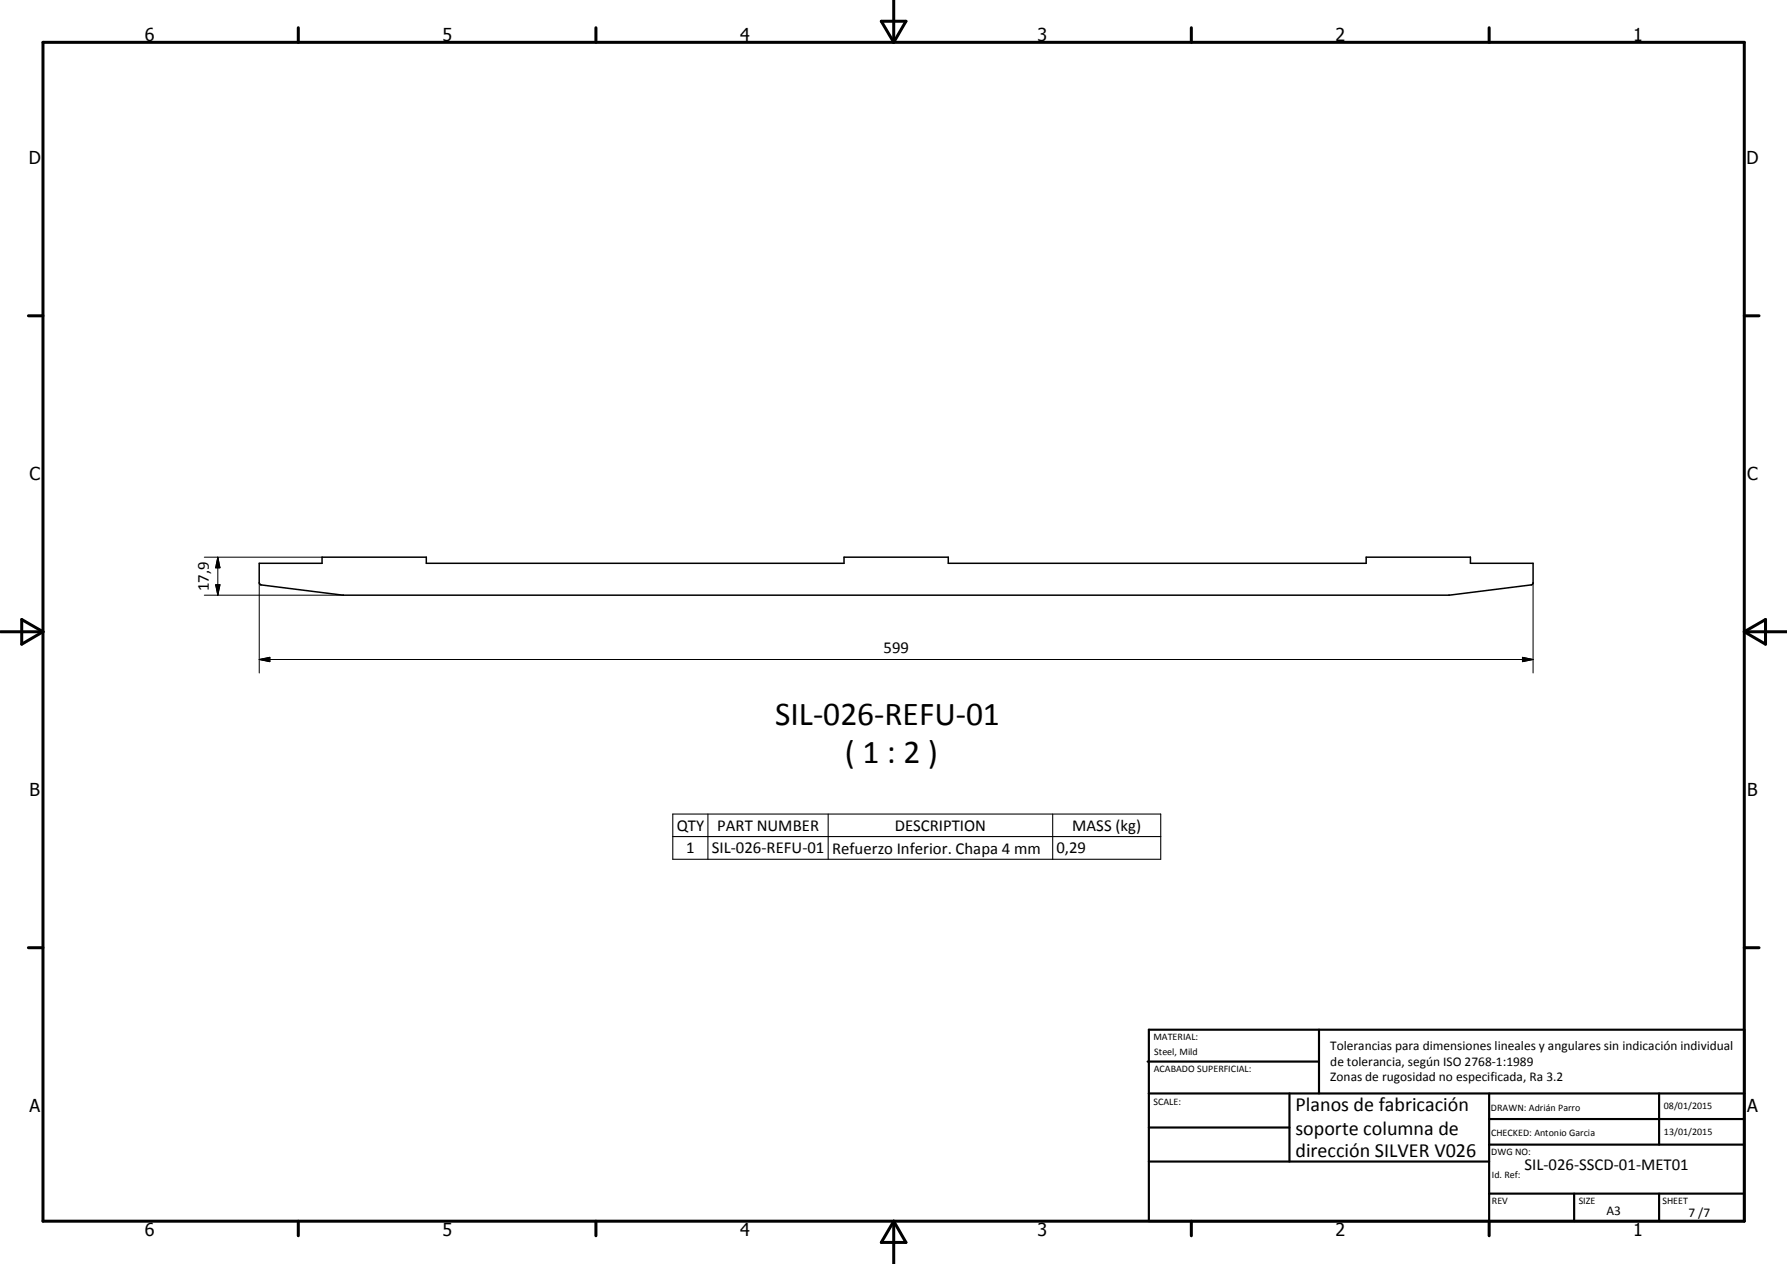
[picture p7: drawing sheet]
<svg xmlns="http://www.w3.org/2000/svg" width="420mm" height="297mm" viewBox="0 0 420 297" stroke-linecap="round" stroke-linejoin="round" font-family="sans-serif">
<defs><g id="words">
<g font-size="7.9">
<text x="182.2" y="170.3">SIL-026-REFU-01</text>
<text x="198.6" y="179.2">( 1 : 2 )</text>
</g>
<g font-size="4.7">
<text x="304.6" y="261.2">Planos de fabricación</text>
<text x="304.6" y="266.6">soporte columna de</text>
<text x="304.6" y="272">dirección SILVER V026</text>
</g>
<g font-size="4.2">
<text x="34" y="9.6">6</text>
<text x="104" y="9.6">5</text>
<text x="174" y="9.6">4</text>
<text x="244" y="9.6">3</text>
<text x="314" y="9.6">2</text>
<text x="384" y="9.6">1</text>
<text x="6.8" y="38.7">D</text>
<text x="410.6" y="38.7">D</text>
<text x="7" y="112.9">C</text>
<text x="410.8" y="112.9">C</text>
<text x="7" y="187.1">B</text>
<text x="410.8" y="187.1">B</text>
<text x="7" y="261.4">A</text>
<text x="410.8" y="261.4">A</text>
<text x="34" y="290.4">6</text>
<text x="104" y="290.4">5</text>
<text x="174" y="290.4">4</text>
<text x="244" y="290.4">3</text>
<text x="314" y="290.4">2</text>
<text x="384" y="290.4">1</text>
</g>
<g font-size="3.9">
<text x="49.1" y="138.9" transform="rotate(-90 49.1 138.9)">17,9</text>
<text x="207.8" y="153.5">599</text>
<text x="159.1" y="195.2">QTY</text>
<text x="168.6" y="195.2">PART NUMBER</text>
<text x="210.4" y="195.2">DESCRIPTION</text>
<text x="252.1" y="195.3">MASS (kg)</text>
<text x="161.4" y="200.5">1</text>
<text x="167.4" y="200.5">SIL-026-REFU-01</text>
<text x="195.7" y="200.6">Refuerzo Inferior. Chapa 4 mm</text>
<text x="248.4" y="200.5">0,29</text>
<text x="358.5" y="275">SIL-026-SSCD-01-MET01</text>
</g>
<g font-size="3.1">
<text x="312.7" y="246.8">Tolerancias para dimensiones lineales y angulares sin indicación individual</text>
<text x="312.7" y="250.4">de tolerancia, según ISO 2768-1:1989</text>
<text x="312.7" y="254">Zonas de rugosidad no especificada, Ra 3.2</text>
<text x="377.7" y="285.6">A3</text>
<text x="397" y="285.9">7 /7</text>
</g>
<g font-size="2.4">
<text x="271.2" y="244.4">MATERIAL:</text>
<text x="271.3" y="252">ACABADO SUPERFICIAL:</text>
<text x="271.4" y="247.9">Steel, Mild</text>
<text x="271.2" y="259.7">SCALE:</text>
<text x="350.6" y="261">DRAWN: Adrián Parro</text>
<text x="391.2" y="260.6">08/01/2015</text>
<text x="350.6" y="267">CHECKED: Antonio Garcia</text>
<text x="391.2" y="266.7">13/01/2015</text>
<text x="350.6" y="271.4">DWG NO:</text>
<text x="350.8" y="276.9">Id. Ref:</text>
<text x="350.8" y="282.8">REV</text>
<text x="371.2" y="282.9">SIZE</text>
<text x="390.9" y="282.9">SHEET</text>
</g>
</g></defs>
<path d="M60.9 132.4h14.8v-1.5h24.5v1.5h98.2v-1.5h24.6v1.5h98.2v-1.5h24.5v1.5h14.8v4.7l-.5 .4-19.3 2.4h-260l-19.5-2.5-.3-.5z" fill="none" stroke="#000" stroke-width=".35"/>
<g fill="none" stroke="#000" stroke-width=".71">
<path d="M10.1 9.9h400v277.1h-400zM70.1 6.5v3.4M140.1 6.5v3.4M207.2 5h5.8l-2.9 4.9zM210.1 0v9.9M280.1 6.5v3.4M350.1 6.5v3.4M6.7 74.2h3.4M410.1 74.2h3.5M.1 148.5h10M5.1 145.6l5 2.9-5 2.9zM410.1 148.5h10"/>
<path d="M410.1 148.5l5-2.9v5.8zM6.7 222.7h3.4M410.1 222.7h3.5M70.1 287v3.4M140.1 287v3.4M210.1 287v10M210.1 287l2.9 5h-5.8zM280.1 287v3.4M350.1 287v3.4"/>
</g>
<g fill="none" stroke="#000" stroke-width=".51">
<path d="M269.8 249.5h40.3M270.1 242h140v45h-140zM270.1 257h140M303.2 257v16M310.1 242v15M350.1 257v30M390.1 257v12M270.1 265h33.1M270.1 273h80M350.1 269h60M350.1 263h60M350.1 280.5h60"/>
<path d="M370.1 280.5v6.5M390.1 280.5v6.5"/>
</g>
<path d="M158.2 191.3h114.7v10.6h-114.7zM158.2 196.6h114.7M166.4 191.3v10.6M194.7 191.3v10.6M247.5 191.3v10.6" fill="none" stroke="#000" stroke-width=".25"/>
<path d="M48 130.9h27.7M48 139.9h32.7M50.7 137.4h1l-.5 2.5zM51.2 130.9l.5 2.5h-1zM51.2 130.9v9M60.9 136.9v21.3M360.5 136.9v21.3M60.9 155l2.5-.5v1zM60.9 155h299.6M358 154.5l2.5 .5-2.5 .5z" fill="none" stroke="#000" stroke-width=".24"/>
<path d="M50.7 137.4h1l-.5 2.5zM51.2 130.9l.5 2.5h-1zM60.9 155l2.5-.5v1zM358 154.5l2.5 .5-2.5 .5z" fill="#000"/>
<use href="#words"/>
</svg>
